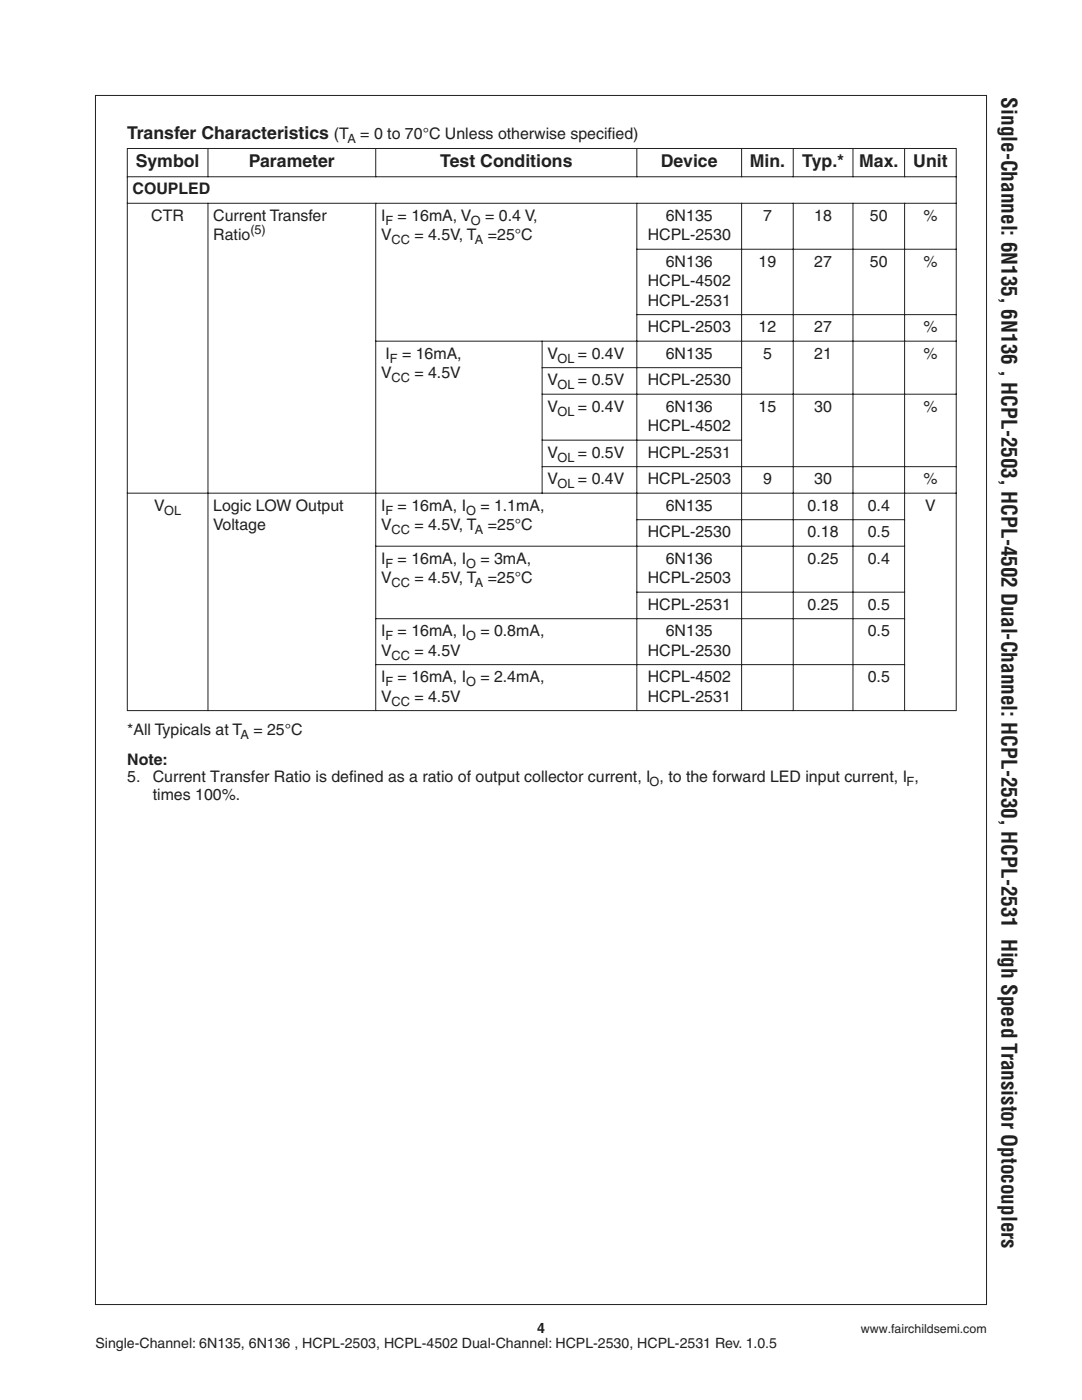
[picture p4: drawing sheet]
<svg xmlns="http://www.w3.org/2000/svg" width="216mm" height="279mm" viewBox="0 0 216 279" stroke-linecap="round" stroke-linejoin="round" font-family="sans-serif">
<defs><g id="words">
<text font-size="4.2" fill="#231f20" x="199.8" y="19.4" transform="rotate(90 199.8 19.4)">Single-Channel: 6N135, 6N136 , HCPL-2503, HCPL-4502 Dual-Channel: HCPL-2530, HCPL-2531 High Speed Transistor Optocouplers</text>
<g font-size="3.5" fill="#231f20">
<text x="25.4" y="27.8">Transfer Characteristics (T</text>
<text x="27.1" y="33.4">Symbol</text>
<text x="49.7" y="33.4">Parameter</text>
<text x="87.8" y="33.4">Test Conditions</text>
<text x="131.9" y="33.4">Device</text>
<text x="149.6" y="33.4">Min.</text>
<text x="160" y="33.4">Typ.*</text>
<text x="171.4" y="33.4">Max.</text>
<text x="182.2" y="33.4">Unit</text>
</g>
<g font-size="3.2" fill="#231f20">
<text x="71.9" y="27.8">= 0 to 70°C Unless otherwise specif</text>
<text x="121.3" y="27.8">ied)</text>
<text x="26.5" y="38.8">COUPLED</text>
<text x="30.2" y="44.1">CTR</text>
<text x="42.6" y="44.1">Current Transfer</text>
<text x="42.6" y="48">Ratio</text>
<text x="76" y="48">V</text>
<text x="76" y="44.1">I</text>
<text x="79.3" y="44.1">= 16mA, V</text>
<text x="82.7" y="48">= 4.5V, T</text>
<text x="96.8" y="44.1">= 0.4 V,</text>
<text x="97.3" y="48">=25°C</text>
<text x="129.2" y="48">HCPL-2530</text>
<text x="132.9" y="44.1">6N135</text>
<text x="152.2" y="44.1">7</text>
<text x="162.5" y="44.1">18</text>
<text x="173.6" y="44.1">50</text>
<text x="184.2" y="44.1">%</text>
<text x="132.9" y="53.3">6N136</text>
<text x="151.4" y="53.3">19</text>
<text x="162.5" y="53.3">27</text>
<text x="173.6" y="53.3">50</text>
<text x="184.2" y="53.3">%</text>
<text x="129.2" y="57.1">HCPL-4502</text>
<text x="129.2" y="61">HCPL-2531</text>
<text x="76.9" y="71.6">I</text>
<text x="80.2" y="71.6">= 16mA,</text>
<text x="109.2" y="71.6">V</text>
<text x="115.3" y="71.6">= 0.4V</text>
<text x="129.2" y="66.3">HCPL-2503</text>
<text x="132.9" y="71.6">6N135</text>
<text x="151.4" y="66.3">12</text>
<text x="152.2" y="71.6">5</text>
<text x="162.5" y="66.3">27</text>
<text x="162.5" y="71.6">21</text>
<text x="184.2" y="66.3">%</text>
<text x="184.2" y="71.6">%</text>
<text x="76" y="75.5">V</text>
<text x="82.7" y="75.5">= 4.5V</text>
<text x="109.2" y="76.9">V</text>
<text x="115.3" y="76.9">= 0.5V</text>
<text x="129.2" y="76.9">HCPL-2530</text>
<text x="109.2" y="82.2">V</text>
<text x="115.3" y="82.2">= 0.4V</text>
<text x="132.9" y="82.2">6N136</text>
<text x="151.4" y="82.2">15</text>
<text x="162.5" y="82.2">30</text>
<text x="184.2" y="82.2">%</text>
<text x="129.2" y="86.1">HCPL-4502</text>
<text x="109.2" y="91.4">V</text>
<text x="115.3" y="91.4">= 0.5V</text>
<text x="129.2" y="91.4">HCPL-2531</text>
<text x="30.8" y="102">V</text>
<text x="42.6" y="102">Logic LOW Output</text>
<text x="76" y="102">I</text>
<text x="79.3" y="102">= 16mA, I</text>
<text x="95.8" y="102">= 1.1mA,</text>
<text x="109.2" y="96.7">V</text>
<text x="115.3" y="96.7">= 0.4V</text>
<text x="129.2" y="96.7">HCPL-2503</text>
<text x="132.9" y="102">6N135</text>
<text x="152.2" y="96.7">9</text>
<text x="161.2" y="102">0.18</text>
<text x="162.5" y="96.7">30</text>
<text x="173.2" y="102">0.4</text>
<text x="184.2" y="96.7">%</text>
<text x="184.6" y="102">V</text>
<text x="42.6" y="105.8">Voltage</text>
<text x="76" y="105.8">V</text>
<text x="82.7" y="105.8">= 4.5V, T</text>
<text x="97.3" y="105.8">=25°C</text>
<text x="129.2" y="107.2">HCPL-2530</text>
<text x="161.2" y="107.2">0.18</text>
<text x="173.2" y="107.2">0.5</text>
<text x="76" y="112.5">I</text>
<text x="79.3" y="112.5">= 16mA, I</text>
<text x="95.8" y="112.5">= 3mA,</text>
<text x="132.9" y="112.5">6N136</text>
<text x="161.2" y="112.5">0.25</text>
<text x="173.2" y="112.5">0.4</text>
<text x="76" y="116.4">V</text>
<text x="82.7" y="116.4">= 4.5V, T</text>
<text x="97.3" y="116.4">=25°C</text>
<text x="129.2" y="116.4">HCPL-2503</text>
<text x="129.2" y="121.7">HCPL-2531</text>
<text x="161.2" y="121.7">0.25</text>
<text x="173.2" y="121.7">0.5</text>
<text x="76" y="130.9">V</text>
<text x="76" y="127">I</text>
<text x="79.3" y="127">= 16mA, I</text>
<text x="82.7" y="130.9">= 4.5V</text>
<text x="95.8" y="127">= 0.8mA,</text>
<text x="129.2" y="130.9">HCPL-2530</text>
<text x="132.9" y="127">6N135</text>
<text x="173.2" y="127">0.5</text>
<text x="76" y="136.2">I</text>
<text x="79.3" y="136.2">= 16mA, I</text>
<text x="95.8" y="136.2">= 2.4mA,</text>
<text x="129.2" y="136.2">HCPL-4502</text>
<text x="173.2" y="136.2">0.5</text>
<text x="76" y="140.1">V</text>
<text x="82.7" y="140.1">= 4.5V</text>
<text x="129.2" y="140.1">HCPL-2531</text>
<text x="25.4" y="146.8">*All Typicals at T = 25°C</text>
<text x="25.4" y="152.6">Note:</text>
<text x="25.4" y="156.2">5.</text>
<text x="30.5" y="159.7">times 100%.</text>
<text x="30.5" y="156.2">Current Transfer Ratio is defined as a ratio of output collector current, I , to the forward LED input current, I ,</text>
</g>
<g font-size="2.8" fill="#231f20">
<text x="19" y="268.9">Single-Channel: 6N135, 6N136 , HCPL-2503, HCPL-4502 Dual-Channel: HCPL-2530, HCPL-2531 Rev. 1.0.5</text>
<text x="107.2" y="266">4</text>
</g>
<g font-size="2.5" fill="#231f20">
<text x="69.3" y="28.5">A</text>
<text x="50" y="46.7">(5)</text>
<text x="76.9" y="44.9">F</text>
<text x="94" y="44.9">O</text>
<text x="78.1" y="48.8">CC</text>
<text x="94.8" y="48.8">A</text>
<text x="77.8" y="72.4">F</text>
<text x="78.1" y="76.3">CC</text>
<text x="111.2" y="72.4">OL</text>
<text x="111.2" y="77.7">OL</text>
<text x="111.2" y="83">OL</text>
<text x="111.2" y="92.2">OL</text>
<text x="111.2" y="97.5">OL</text>
<text x="32.8" y="102.7">OL</text>
<text x="76.9" y="102.7">F</text>
<text x="78.1" y="106.6">CC</text>
<text x="93" y="102.7">O</text>
<text x="94.8" y="106.6">A</text>
<text x="76.9" y="113.3">F</text>
<text x="93" y="113.3">O</text>
<text x="78.1" y="117.2">CC</text>
<text x="94.8" y="117.2">A</text>
<text x="76.9" y="127.8">F</text>
<text x="78.1" y="131.7">CC</text>
<text x="93" y="127.8">O</text>
<text x="76.9" y="137">F</text>
<text x="93" y="137">O</text>
<text x="78.1" y="140.8">CC</text>
<text x="48" y="147.5">A</text>
<text x="129.6" y="157">O</text>
<text x="180.9" y="157">F</text>
<text x="171.8" y="266">www.fairchildsemi.com</text>
</g>
</g></defs>
<path d="M19 19.1h177.8v241.2h-177.8z" fill="none" stroke="#231f20" stroke-width=".2"/>
<g fill="#fff">
<path d="M25.4 29.6h16.1v5.7h-16.1z"/>
<path d="M41.5 29.6h33.5v5.7h-33.5z"/>
<path d="M75 29.6h52.1v5.7h-52.1z"/>
<path d="M127.1 29.6h20.9v5.7h-20.9z"/>
<path d="M148 29.6h10.3v5.7h-10.3z"/>
<path d="M158.3 29.6h11.9v5.7h-11.9z"/>
<path d="M170.2 29.6h10.3v5.7h-10.3z"/>
<path d="M180.5 29.6h10.3v5.7h-10.3z"/>
<path d="M25.4 35.3h165.4v5.3h-165.4z"/>
<path d="M25.4 40.6h16.1v57.8h-16.1z"/>
<path d="M41.5 40.6h33.5v57.8h-33.5z"/>
<path d="M75 40.6h52.1v27.5h-52.1z"/>
<path d="M127.1 40.6h20.9v9.1h-20.9z"/>
<path d="M148 40.6h10.3v9.1h-10.3z"/>
<path d="M158.3 40.6h11.9v9.1h-11.9z"/>
<path d="M170.2 40.6h10.3v9.1h-10.3z"/>
<path d="M180.5 40.6h10.3v9.1h-10.3z"/>
<path d="M127.1 49.7h20.9v13.1h-20.9z"/>
<path d="M148 49.7h10.3v13.1h-10.3z"/>
<path d="M158.3 49.7h11.9v13.1h-11.9z"/>
<path d="M170.2 49.7h10.3v13.1h-10.3z"/>
<path d="M180.5 49.7h10.3v13.1h-10.3z"/>
<path d="M127.1 62.8h20.9v5.3h-20.9z"/>
<path d="M148 62.8h10.3v5.3h-10.3z"/>
<path d="M158.3 62.8h11.9v5.3h-11.9z"/>
<path d="M170.2 62.8h20.6v5.3h-20.6z"/>
<path d="M75 68.1h33.2v30.3h-33.2z"/>
<path d="M108.2 68.1h18.9v5.3h-18.9z"/>
<path d="M127.1 68.1h20.9v5.3h-20.9z"/>
<path d="M148 68.1h10.3v10.6h-10.3z"/>
<path d="M158.3 68.1h11.9v10.6h-11.9z"/>
<path d="M170.2 68.1h20.6v10.6h-20.6z"/>
<path d="M108.2 73.4h18.9v5.3h-18.9z"/>
<path d="M127.1 73.4h20.9v5.3h-20.9z"/>
<path d="M108.2 78.7h18.9v9.1h-18.9z"/>
<path d="M127.1 78.7h20.9v9.1h-20.9z"/>
<path d="M148 78.7h10.3v14.4h-10.3z"/>
<path d="M158.3 78.7h11.9v14.4h-11.9z"/>
<path d="M170.2 78.7h20.6v14.4h-20.6z"/>
<path d="M108.2 87.8h18.9v5.3h-18.9z"/>
<path d="M127.1 87.8h20.9v5.3h-20.9z"/>
<path d="M108.2 93.1h18.9v5.3h-18.9z"/>
<path d="M127.1 93.1h20.9v5.3h-20.9z"/>
<path d="M148 93.1h10.3v5.3h-10.3z"/>
<path d="M158.3 93.1h11.9v5.3h-11.9z"/>
<path d="M170.2 93.1h20.6v5.3h-20.6z"/>
<path d="M25.4 98.4h16.1v43.4h-16.1z"/>
<path d="M41.5 98.4h33.5v43.4h-33.5z"/>
<path d="M75 98.4h52.1v10.6h-52.1z"/>
<path d="M127.1 98.4h20.9v5.3h-20.9z"/>
<path d="M148 98.4h10.3v5.3h-10.3z"/>
<path d="M158.3 98.4h11.9v5.3h-11.9z"/>
<path d="M170.2 98.4h10.3v5.3h-10.3z"/>
<path d="M180.5 98.4h10.3v43.4h-10.3z"/>
<path d="M127.1 103.7h20.9v5.3h-20.9z"/>
<path d="M148 103.7h10.3v5.3h-10.3z"/>
<path d="M158.3 103.7h11.9v5.3h-11.9z"/>
<path d="M170.2 103.7h10.3v5.3h-10.3z"/>
<path d="M75 109h52.1v14.5h-52.1z"/>
<path d="M127.1 109h20.9v9.2h-20.9z"/>
<path d="M148 109h10.3v9.2h-10.3z"/>
<path d="M158.3 109h11.9v9.2h-11.9z"/>
<path d="M170.2 109h10.3v9.2h-10.3z"/>
<path d="M127.1 118.2h20.9v5.3h-20.9z"/>
<path d="M148 118.2h10.3v5.3h-10.3z"/>
<path d="M158.3 118.2h11.9v5.3h-11.9z"/>
<path d="M170.2 118.2h10.3v5.3h-10.3z"/>
<path d="M75 123.5h52.1v9.1h-52.1z"/>
<path d="M127.1 123.5h20.9v9.1h-20.9z"/>
<path d="M148 123.5h10.3v9.1h-10.3z"/>
<path d="M158.3 123.5h22.2v9.1h-22.2z"/>
<path d="M75 132.6h52.1v9.2h-52.1z"/>
<path d="M127.1 132.6h20.9v9.2h-20.9z"/>
<path d="M148 132.6h10.3v9.2h-10.3z"/>
<path d="M158.3 132.6h22.2v9.2h-22.2z"/>
</g>
<g fill="none" stroke="#231f20" stroke-width=".2">
<path d="M25.3 29.6h165.6M25.3 35.3h165.6M25.4 29.7v112M41.5 29.5v5.9M75 29.5v5.9M127.1 29.5v5.9M148 29.5v5.9M158.3 29.5v5.9M170.2 29.5v5.9M180.5 29.5v5.9M190.8 29.7v112M25.3 40.6h165.6"/>
<path d="M41.5 40.5v101.4M75 40.5v101.4M127 49.7h63.9M127.1 40.5v101.4M148 40.5v101.4M158.3 40.5v101.4M170.2 40.5v101.4M180.5 40.5v101.4M74.9 68.1h116M108.1 73.4h40M108.1 78.7h82.8M108.2 68v30.5"/>
<path d="M127 62.8h63.9M25.3 98.4h165.6M108.1 87.8h40M108.1 93.1h82.8M74.9 109h105.7M127 103.7h53.6M127 118.2h53.6M74.9 123.5h105.7M74.9 132.6h105.7M25.3 141.8h165.6"/>
</g>
<use href="#words"/>
</svg>
